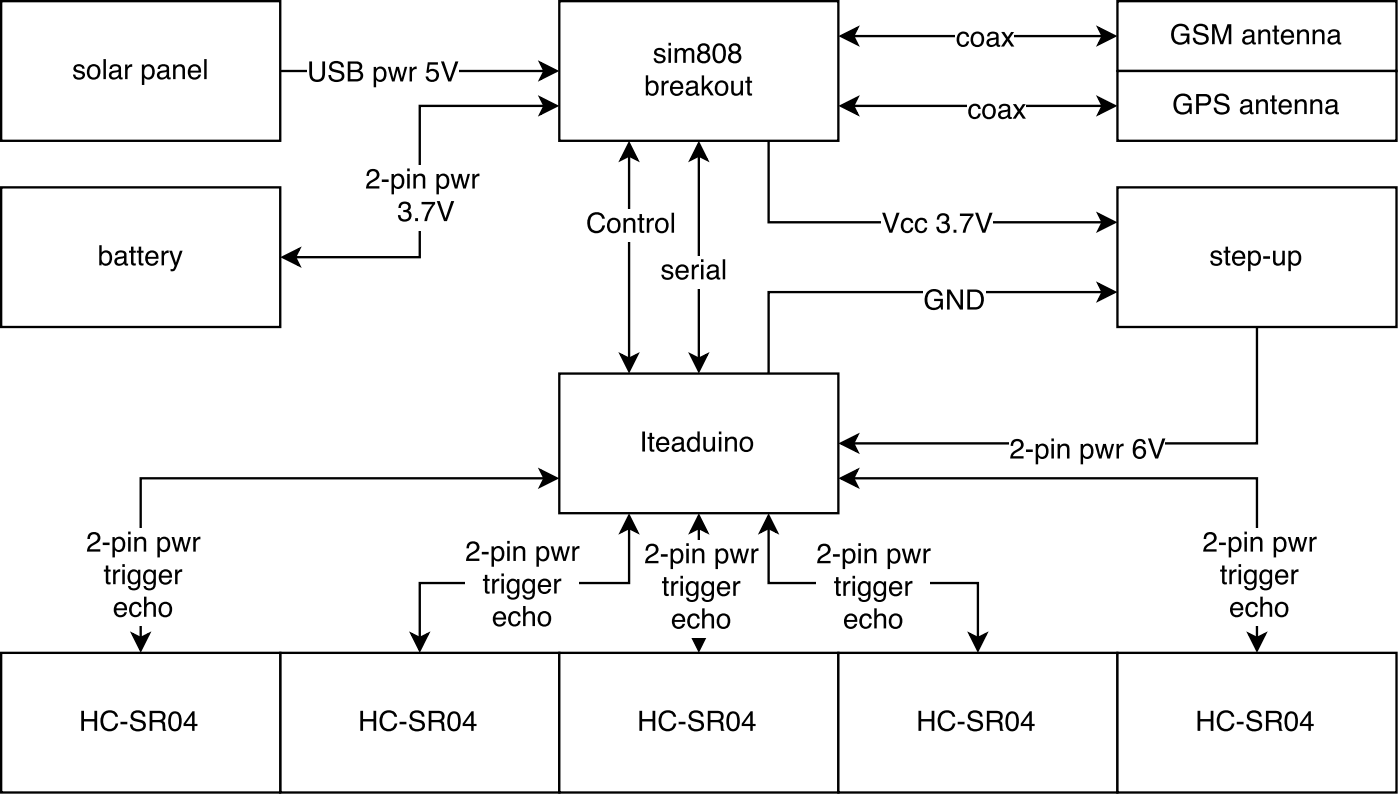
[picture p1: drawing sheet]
<svg xmlns="http://www.w3.org/2000/svg" width="212mm" height="121mm" viewBox="0 0 212 121" stroke-linecap="round" stroke-linejoin="round" font-family="sans-serif">
<path d="M42.5 10.8h40.1M82 9.5l2.4 1.3-2.4 1.2 .6-1.2z" fill="none" stroke="#000" stroke-width=".35"/>
<path d="M82 9.5l2.4 1.3-2.4 1.2 .6-1.2z" fill="#000"/>
<path d="M46.6 8.8h22.9v5h-22.9z" fill="#fff"/>
<path d="M46.9 9.3h.4v1.9a.78 .78 0 0 0 .8 .9 .78 .78 0 0 0 .8-.9v-1.9h.4v1.7a1.21 1.21 0 0 1-1.2 1.4 1.21 1.21 0 0 1-1.2-1.4zM50.2 9.5a1.27 1.27 0 0 1 1.9 .4l.1 .3h-.4a.75 .75 0 0 0-.7-.6 .75 .75 0 0 0-.8 .5 .64 .64 0 0 0 .8 .5l.4 .1a.87 .87 0 0 1 .8 .9 .87 .87 0 0 1-1 .8 1.15 1.15 0 0 1-1.5-1h.4a.85 .85 0 0 0 .8 .7 .85 .85 0 0 0 .8-.5 .58 .58 0 0 0-.6-.6l-.4-.1a.81 .81 0 0 1-.8-.5 .81 .81 0 0 1 .2-.9zM53.2 9.7v.9a1.5 1.5 0 0 0 1.2-.2l.1-.1a.49 .49 0 0 0-.1-.5 .49 .49 0 0 0-.5-.1zM53.2 10.9v1.1h.8a.55 .55 0 0 0 .7-.6 .55 .55 0 0 0-.7-.5zM52.8 9.3h1.3a.75 .75 0 0 1 .8 .5 .75 .75 0 0 1-.4 .9 .86 .86 0 0 1 .5 1.1 .86 .86 0 0 1-1 .5h-1.2zM57.2 10.6a1.12 1.12 0 0 0 .2 1.5 .82 .82 0 0 0 .8-.4 .82 .82 0 0 0 0-.9 .56 .56 0 0 0-1-.2zM56.7 10.1h.3v.3a.9 .9 0 0 1 1.1-.2 .9 .9 0 0 1 .5 1 .93 .93 0 0 1-.4 1.1 .93 .93 0 0 1-1.1-.2v1.1h-.4zM58.8 10.1h.4l.5 1.8 .4-1.8h.4l.4 1.8 .5-1.8h.4l-.7 2.2h-.4l-.4-1.7-.4 1.7h-.4zM62.1 10.1h.4v.4a.64 .64 0 0 1 .7-.4v.4a.57 .57 0 0 0-.7 .6v1.2h-.4zM64.9 9.4h1.5v.4h-1.2l-.2 .8a1.02 1.02 0 0 1 1.6 .9 1.02 1.02 0 0 1-1.5 .8 .8 .8 0 0 1-.5-.7h.3a.65 .65 0 0 0 1 .4 .65 .65 0 0 0 .2-1 .65 .65 0 0 0-1-.1l-.1 .1h-.3zM66.9 9.3h.4l.9 2.6 .9-2.6h.4l-1.1 3h-.4z" fill="#000"/>
<path d="M.2 .2h42.3v21.1h-42.3z" fill="#fff"/>
<path d="M.2 .2h42.3v21.1h-42.3zM82 14.8l2.4 1.3-2.4 1.2 .6-1.2zM82.6 16.1h-18.9v22.9h-18.9M42.9 39l2.5-1.3-.6 1.3 .6 1.2z" fill="none" stroke="#000" stroke-width=".35"/>
<g fill="#000">
<path d="M82 14.8l2.4 1.3-2.4 1.2 .6-1.2zM42.9 39l2.5-1.3-.6 1.3 .6 1.2z"/>
<path d="M11.4 9.9a.89 .89 0 0 1 1.4 .5h-.3a.51 .51 0 0 0-.5-.4 .51 .51 0 0 0-.5 .3 1.72 1.72 0 0 0 1.2 .6 .7 .7 0 0 1 .1 .9 .7 .7 0 0 1-.8 .3 .78 .78 0 0 1-.9-.8h.3a.57 .57 0 0 0 .5 .5 .57 .57 0 0 0 .6-.4l-.1-.2a1.84 1.84 0 0 1-1.2-.6v-.4zM13.8 10.2a1.05 1.05 0 0 0 .2 1.5 .77 .77 0 0 0 .8-1v-.2a.62 .62 0 0 0-1-.3zM13.5 10a1.06 1.06 0 0 1 1.3-.1 1.06 1.06 0 0 1 .4 1.3 1.05 1.05 0 0 1-1.3 .8 1.05 1.05 0 0 1-.7-1.4zM15.7 9h.4v3h-.4zM16.9 11.2a.48 .48 0 0 0 .4 .6 .48 .48 0 0 0 .6-.3l.1-.6-.8 .1zM16.7 10a1.07 1.07 0 0 1 1.6 .1l.1 1.6h.2v.3a.42 .42 0 0 1-.6-.3 .77 .77 0 0 1-1 .3 .77 .77 0 0 1-.4-.9l.4-.3 1-.3a.5 .5 0 0 0-.5-.5 .5 .5 0 0 0-.5 .5h-.4zM19 9.8h.3v.4a.64 .64 0 0 1 .8-.5l-.1 .4a.57 .57 0 0 0-.6 .6v1.3h-.4zM22.1 10.2a1.12 1.12 0 0 0 .2 1.5 .82 .82 0 0 0 .7-.4 .82 .82 0 0 0 0-.9 .56 .56 0 0 0-.9-.2zM21.5 9.8h.4v.3a.9 .9 0 0 1 1.1-.3 .9 .9 0 0 1 .5 1 .93 .93 0 0 1-.4 1.1 .93 .93 0 0 1-1.2-.2v1.2h-.4zM24.2 11.2a.48 .48 0 0 0 .3 .6 .48 .48 0 0 0 .6-.3l.2-.6-.8 .1zM24 10a1.07 1.07 0 0 1 1.6 .1l.1 1.6h.2v.3a.42 .42 0 0 1-.6-.3 .77 .77 0 0 1-1 .3 .77 .77 0 0 1-.4-.9l.4-.3 1-.3a.5 .5 0 0 0-.5-.5 .5 .5 0 0 0-.5 .5h-.4zM26.3 9.8h.3v.3a.78 .78 0 0 1 .9-.4 .78 .78 0 0 1 .6 .9v1.4h-.4v-1.4a.55 .55 0 0 0-.7-.5 .55 .55 0 0 0-.4 .7v1.2h-.3zM28.8 10.1a1.01 1.01 0 0 1 1.2-.2 1.01 1.01 0 0 1 .5 1.1h-1.6a.63 .63 0 0 0 .5 .7 .63 .63 0 0 0 .7-.4h.4a1.04 1.04 0 0 1-1.4 .7 1.04 1.04 0 0 1-.6-1.4zM29.1 10.2l-.2 .5h1.2a.61 .61 0 0 0-.3-.6 .61 .61 0 0 0-.7 .1zM31 9h.3v3h-.3z"/>
</g>
<path d="M55.4 25h17.3v9.9h-17.3z" fill="#fff"/>
<g fill="#000">
<path d="M166.6 32.5l2.5 1.2-2.5 1.2 .7-1.2z"/>
<path d="M55.9 25.8a.97 .97 0 0 1 1.5 .2 .97 .97 0 0 1-.6 1.5l-.6 .3-.3 .4h1.7v.4h-2.1a1.6 1.6 0 0 1 1.3-1.5 .6 .6 0 0 0 .3-.8 .6 .6 0 0 0-.7-.4 .6 .6 0 0 0-.4 .8h-.4l.1-.5zM57.9 27.2h1.1v.4h-1.1zM59.9 26.8a1.12 1.12 0 0 0 .2 1.5 .82 .82 0 0 0 .8-.4 .82 .82 0 0 0 0-.9 .56 .56 0 0 0-1-.2zM59.4 26.4h.4v.3a.9 .9 0 0 1 1.1-.3 .9 .9 0 0 1 .4 1 .93 .93 0 0 1-.4 1.1 .93 .93 0 0 1-1.1-.2v1.2h-.4zM61.8 26.4h.4v2.2h-.4zM61.8 25.5h.4v.5h-.4zM62.7 26.4h.4v.3a.78 .78 0 0 1 .9-.4 .78 .78 0 0 1 .5 .9v1.4h-.4v-1.4a.55 .55 0 0 0-.6-.5 .55 .55 0 0 0-.4 .7v1.2h-.4zM66.8 26.8a1.12 1.12 0 0 0 .1 1.5 .82 .82 0 0 0 .8-.4 .82 .82 0 0 0 0-.9 .56 .56 0 0 0-.9-.2zM66.2 26.4h.4v.3a.9 .9 0 0 1 1.1-.3 .9 .9 0 0 1 .5 1 .93 .93 0 0 1-.5 1.1 .93 .93 0 0 1-1.1-.2v1.2h-.4zM68.4 26.4h.4l.4 1.7 .4-1.7h.4l.5 1.7 .4-1.7h.4l-.6 2.2h-.4l-.5-1.7-.4 1.7h-.4zM71.7 26.4h.3v.3a.64 .64 0 0 1 .7-.4v.4a.57 .57 0 0 0-.7 .6v1.3h-.3z"/>
<path d="M60.8 30.7a.92 .92 0 0 1 1-.1 .92 .92 0 0 1 .5 .9l-.4 .4a.88 .88 0 0 1 .5 1.1 .88 .88 0 0 1-1 .6 .91 .91 0 0 1-1-1h.4a.61 .61 0 0 0 .8 .7 .61 .61 0 0 0 .1-1.1l-.5-.1v-.3a.5 .5 0 0 0 .7-.5 .5 .5 0 0 0-.7-.4 .56 .56 0 0 0-.4 .6h-.4l.1-.4zM63 33.1h.4v.4h-.4zM63.9 30.6h2.1v.3l-.9 1.5-.3 1.1h-.4a5.4 5.4 0 0 1 1.2-2.5h-1.7zM66.3 30.5h.4l.9 2.6 .8-2.6h.5l-1.1 3h-.4z"/>
</g>
<path d="M116.6 21.3v12.4h50.7M166.6 32.5l2.5 1.2-2.5 1.2 .7-1.2z" fill="none" stroke="#000" stroke-width=".35"/>
<path d="M133.7 31.8h16.9v4.9h-16.9z" fill="#fff"/>
<g fill="#000">
<path d="M106 21.7l1.2 2.5-1.2-.6-1.2 .6zM104.8 53.8l1.2 .6 1.2-.6-1.2 2.4z"/>
<path d="M133.8 32.2h.5l.8 2.6 .9-2.6h.5l-1.1 3.1h-.5zM136.9 33.3a.91 .91 0 0 1 1-.3 .91 .91 0 0 1 .6 .8h-.3a.57 .57 0 0 0-.7-.5 .57 .57 0 0 0-.4 .7 .66 .66 0 0 0 .1 .8 .66 .66 0 0 0 .8 .1l.2-.4h.3a.96 .96 0 0 1-1 .8 .96 .96 0 0 1-.9-1.1l.2-.6zM139 33.3a.91 .91 0 0 1 1-.3 .91 .91 0 0 1 .7 .8h-.4a.57 .57 0 0 0-.7-.5 .57 .57 0 0 0-.4 .7 .66 .66 0 0 0 .1 .8 .66 .66 0 0 0 .8 .1l.2-.4h.4a.96 .96 0 0 1-1.1 .8 .96 .96 0 0 1-.8-1.1l.1-.6zM142.4 32.5a.92 .92 0 0 1 1.1-.1 .92 .92 0 0 1 .5 .9l-.4 .4a.88 .88 0 0 1 .5 1.1 .88 .88 0 0 1-1.1 .6 .91 .91 0 0 1-1-1h.4a.61 .61 0 0 0 .9 .6 .61 .61 0 0 0 .1-1l-.6-.1 .1-.3a.5 .5 0 0 0 .7-.5 .5 .5 0 0 0-.7-.4 .56 .56 0 0 0-.4 .6h-.4l.1-.4zM144.6 34.8h.5v.5h-.5zM145.6 32.4h2.1v.3l-.9 1.5-.4 1.1h-.4a5.4 5.4 0 0 1 1.3-2.6h-1.7zM147.9 32.2h.5l.8 2.6 .9-2.6h.5l-1.1 3.1h-.5z"/>
</g>
<path d="M106 21.7l1.2 2.5-1.2-.6-1.2 .6zM106 23.6v30.8M104.8 53.8l1.2 .6 1.2-.6-1.2 2.4z" fill="none" stroke="#000" stroke-width=".35"/>
<path d="M100.2 38.8h10.2v4.9h-10.2z" fill="#fff"/>
<g fill="#000">
<path d="M95.4 21.7l1.3 2.5-1.3-.6-1.2 .6zM94.2 53.8l1.2 .6 1.3-.6-1.3 2.4z"/>
<path d="M100.6 40.3a.89 .89 0 0 1 1.5 .5h-.4a.51 .51 0 0 0-.4-.4 .51 .51 0 0 0-.5 .3 1.72 1.72 0 0 0 1.1 .5 .7 .7 0 0 1 .1 .9 .7 .7 0 0 1-.8 .3 .78 .78 0 0 1-.9-.8h.4a.57 .57 0 0 0 .5 .5 .57 .57 0 0 0 .6-.4l-.1-.2a1.84 1.84 0 0 1-1.3-.6v-.3zM102.7 40.4a1.01 1.01 0 0 1 1.3-.2 1.01 1.01 0 0 1 .5 1.1h-1.6a.63 .63 0 0 0 .4 .8 .63 .63 0 0 0 .8-.5h.3a1.04 1.04 0 0 1-1.3 .8 1.04 1.04 0 0 1-.6-1.5zM103 40.6l-.1 .4h1.2a.61 .61 0 0 0-.4-.6 .61 .61 0 0 0-.7 .2zM104.9 40.1h.4v.4a.64 .64 0 0 1 .7-.4v.4a.57 .57 0 0 0-.7 .6v1.2h-.4zM106.3 40.1h.4v2.2h-.4zM106.3 39.3h.4v.4h-.4zM107.6 41.6a.48 .48 0 0 0 .3 .5 .48 .48 0 0 0 .6-.2l.1-.7-.7 .2zM107.4 40.4a1.07 1.07 0 0 1 1.6 .1v1.5l.3 .1v.2a.42 .42 0 0 1-.6-.3 .77 .77 0 0 1-1 .4 .77 .77 0 0 1-.4-1l.4-.3 .9-.2a.5 .5 0 0 0-.4-.6 .5 .5 0 0 0-.6 .5h-.3zM109.6 39.3h.4v3h-.4z"/>
</g>
<path d="M95.4 21.7l1.3 2.5-1.3-.6-1.2 .6zM95.4 23.6v30.8M94.2 53.8l1.2 .6 1.3-.6-1.3 2.4z" fill="none" stroke="#000" stroke-width=".35"/>
<path d="M88.9 31.8h13.8v4.9h-13.8z" fill="#fff"/>
<path d="M89.4 32.6a1.32 1.32 0 0 1 1.4-.4 1.32 1.32 0 0 1 1 1h-.5a.94 .94 0 0 0-1-.7 .94 .94 0 0 0-.8 1 1.06 1.06 0 0 0 .3 1.2 1.06 1.06 0 0 0 1.2 .1l.4-.6h.4a1.36 1.36 0 0 1-1.6 1.1 1.36 1.36 0 0 1-1.1-1.6l.1-.6zM92.7 33.4a1.05 1.05 0 0 0 .2 1.6 .77 .77 0 0 0 .8-1.1v-.1a.62 .62 0 0 0-1-.4zM92.4 33.3a1.06 1.06 0 0 1 1.3-.1 1.06 1.06 0 0 1 .4 1.3 1.05 1.05 0 0 1-1.3 .8 1.05 1.05 0 0 1-.7-1.4zM94.6 33.1h.3v.3a.78 .78 0 0 1 1-.4 .78 .78 0 0 1 .5 .9v1.4h-.4v-1.4a.55 .55 0 0 0-.7-.5 .55 .55 0 0 0-.3 .7v1.2h-.4zM97 32.4h.4v.7h.3v.3h-.3v1.4l.1 .2h.2v.3a.53 .53 0 0 1-.7-.5v-1.4h-.3v-.3h.3zM98.1 33.1h.4v.3a.64 .64 0 0 1 .7-.4v.4a.57 .57 0 0 0-.7 .6v1.3h-.4zM100 33.4a1.05 1.05 0 0 0 .2 1.6 .77 .77 0 0 0 .8-1.1v-.1a.62 .62 0 0 0-1-.4zM99.6 33.3a1.06 1.06 0 0 1 1.4-.1 1.06 1.06 0 0 1 .4 1.3 1.05 1.05 0 0 1-1.3 .8 1.05 1.05 0 0 1-.7-1.4zM101.9 32.2h.3v3.1h-.3z" fill="#000"/>
<path d="M84.8 .2h42.4v21.1h-42.4z" fill="#fff"/>
<path d="M84.8 .2h42.4v21.1h-42.4zM127.6 5.5l2.4-1.3-.6 1.3 .6 1.2zM129.4 5.5h37.9M166.6 4.2l2.5 1.3-2.5 1.2 .7-1.2z" fill="none" stroke="#000" stroke-width=".35"/>
<g fill="#000">
<path d="M127.6 5.5l2.4-1.3-.6 1.3 .6 1.2zM166.6 4.2l2.5 1.3-2.5 1.2 .7-1.2z"/>
<path d="M98 11.4h.3v1.1a.91 .91 0 0 1 1.1-.2 .91 .91 0 0 1 .5 1 .94 .94 0 0 1-.4 1.1 .94 .94 0 0 1-1.1-.1l-.1-.1v.3h-.3zM98.5 12.7a1.07 1.07 0 0 0 .2 1.5 .74 .74 0 0 0 .7-.3 .74 .74 0 0 0 .1-.8 .58 .58 0 0 0-.4-.5 .58 .58 0 0 0-.6 .1zM100.4 12.3h.3v.3a.64 .64 0 0 1 .7-.4v.4a.57 .57 0 0 0-.7 .6v1.3h-.3zM101.9 12.5a1.01 1.01 0 0 1 1.3-.2 1.01 1.01 0 0 1 .4 1.2h-1.6a.63 .63 0 0 0 .5 .7 .63 .63 0 0 0 .8-.4h.3a1.04 1.04 0 0 1-1.3 .7 1.04 1.04 0 0 1-.6-1.4zM102.2 12.7l-.2 .5h1.3a.61 .61 0 0 0-.4-.6 .61 .61 0 0 0-.7 .1zM104.4 13.7a.48 .48 0 0 0 .3 .6 .48 .48 0 0 0 .6-.3l.2-.7-.8 .2zM104.2 12.5a1.07 1.07 0 0 1 1.6 .1l.1 1.5 .2 .1v.3a.42 .42 0 0 1-.6-.3 .77 .77 0 0 1-1 .3 .77 .77 0 0 1-.4-1l.4-.3 1-.2a.5 .5 0 0 0-.5-.5 .5 .5 0 0 0-.5 .4h-.4zM106.5 11.4h.3v1.8l1-.9h.4l-.8 .8 .9 1.4h-.5l-.7-1.2-.3 .3v.9h-.3zM109.1 12.6a1.05 1.05 0 0 0 .1 1.6 .77 .77 0 0 0 .9-1.1v-.1a.62 .62 0 0 0-1-.4zM108.7 12.5a1.06 1.06 0 0 1 1.4-.1 1.06 1.06 0 0 1 .4 1.2 1.05 1.05 0 0 1-1.4 .9 1.05 1.05 0 0 1-.6-1.4zM110.9 12.3h.4v1.4a.52 .52 0 0 0 .6 .5 .52 .52 0 0 0 .4-.7v-1.2h.4v2.2h-.3v-.4a.77 .77 0 0 1-.9 .4 .77 .77 0 0 1-.6-.7zM113.4 11.6h.3v.7h.4v.3h-.4v1.4l.1 .2h.3v.3a.53 .53 0 0 1-.7-.5v-1.4h-.3v-.3h.3z"/>
<path d="M99.4 7.4a.89 .89 0 0 1 1.5 .5h-.3a.51 .51 0 0 0-.5-.3 .51 .51 0 0 0-.5 .3 1.72 1.72 0 0 0 1.2 .5 .7 .7 0 0 1 .1 .9 .7 .7 0 0 1-.8 .3 .78 .78 0 0 1-.9-.8h.3a.57 .57 0 0 0 .5 .5 .57 .57 0 0 0 .6-.4l-.1-.2a1.84 1.84 0 0 1-1.3-.6v-.3zM101.4 7.3h.4v2.2h-.4zM101.4 6.5h.4v.4h-.4zM102.3 7.3h.4v.3a.72 .72 0 0 1 1.3 0 .73 .73 0 0 1 .8-.3 .73 .73 0 0 1 .5 .8v1.4h-.4v-1.5a.48 .48 0 0 0-.6-.4 .48 .48 0 0 0-.3 .6v1.3h-.4v-1.4a.46 .46 0 0 0-.4-.5 .46 .46 0 0 0-.5 .5v1.4h-.4zM106.2 7.4a.5 .5 0 0 0 1 0 .5 .5 0 0 0-1 0zM106.1 8.7a.6 .6 0 0 0 1.2 0 .6 .6 0 0 0-1.2 0zM106.1 6.8a.9 .9 0 0 1 1.1-.2 .9 .9 0 0 1 .4 1l-.3 .3a.91 .91 0 0 1 .4 1.2 .91 .91 0 0 1-1.2 .5 .86 .86 0 0 1-.8-.7 .86 .86 0 0 1 .5-1 .68 .68 0 0 1-.1-1.1zM108.5 6.7a1.01 1.01 0 0 1 1.2 0 1.01 1.01 0 0 1 .4 1 1.65 1.65 0 0 1-.7 1.9 1.04 1.04 0 0 1-1.3-1.2v-.9zM108.8 7a1.97 1.97 0 0 0 .1 2.2 .64 .64 0 0 0 .8-.7v-.8a.62 .62 0 0 0-.2-.7 .62 .62 0 0 0-.7 0zM110.9 7.4a.5 .5 0 0 0 1 0 .5 .5 0 0 0-1 0zM110.8 8.7a.65 .65 0 0 0 1.3 0 .65 .65 0 0 0-1.3 0zM110.8 6.8a.9 .9 0 0 1 1.1-.2 .9 .9 0 0 1 .4 1l-.3 .3a.91 .91 0 0 1 .4 1.2 .91 .91 0 0 1-1.2 .5 .86 .86 0 0 1-.8-.7 .86 .86 0 0 1 .5-1 .68 .68 0 0 1-.1-1.1z"/>
</g>
<path d="M145 3.5h8.8v5h-8.8z" fill="#fff"/>
<path d="M145.4 5.1a.91 .91 0 0 1 1-.3 .91 .91 0 0 1 .6 .8h-.4a.57 .57 0 0 0-.6-.5 .57 .57 0 0 0-.5 .7 .66 .66 0 0 0 .2 .8 .66 .66 0 0 0 .8 .1l.1-.4h.4a.96 .96 0 0 1-1.1 .8 .96 .96 0 0 1-.8-1.1l.1-.7zM147.9 5.2a1.05 1.05 0 0 0 .2 1.6 .77 .77 0 0 0 .8-1.1v-.1a.62 .62 0 0 0-1-.4zM147.5 5.1a1.06 1.06 0 0 1 1.4-.2 1.06 1.06 0 0 1 .4 1.3 1.05 1.05 0 0 1-1.4 .9 1.05 1.05 0 0 1-.6-1.4zM150.1 6.3a.48 .48 0 0 0 .3 .5 .48 .48 0 0 0 .6-.2l.1-.7-.8 .2zM149.9 5.1a1.07 1.07 0 0 1 1.6 .1v1.5l.2 .1v.3a.42 .42 0 0 1-.6-.3 .77 .77 0 0 1-1 .3 .77 .77 0 0 1-.4-1l.4-.3 1-.2a.5 .5 0 0 0-.5-.5 .5 .5 0 0 0-.5 .4h-.4zM151.9 4.8h.5l.5 .8 .5-.8 .4 .1-.7 1 .8 1.2h-.5l-.6-.9-.5 .9h-.5l.8-1.2z" fill="#000"/>
<path d="M169.5 .2h42.3v10.6h-42.3z" fill="#fff"/>
<path d="M127.6 16.1l2.4-1.3-.6 1.3 .6 1.2zM129.4 16.1h37.9M166.6 14.8l2.5 1.3-2.5 1.2 .7-1.2zM169.5 .2h42.3v10.6h-42.3z" fill="none" stroke="#000" stroke-width=".35"/>
<g fill="#000">
<path d="M127.6 16.1l2.4-1.3-.6 1.3 .6 1.2zM166.6 14.8l2.5 1.3-2.5 1.2 .7-1.2z"/>
<path d="M178.1 4a1.35 1.35 0 0 1 2.3 .6h-.4a1 1 0 0 0-1.3-.6 1 1 0 0 0-.6 1.2 1 1 0 0 0 .8 1.2 1 1 0 0 0 1.1-1h-.9v-.3h1.3v1.6h-.2l-.1-.4a1.42 1.42 0 0 1-1.8 .3 1.42 1.42 0 0 1-.6-1.7zM181.3 3.9a1.27 1.27 0 0 1 1.9 .4l.1 .3h-.4a.75 .75 0 0 0-.7-.7 .75 .75 0 0 0-.8 .6 .64 .64 0 0 0 .8 .4l.4 .1a.87 .87 0 0 1 .8 1 .87 .87 0 0 1-.9 .8 1.15 1.15 0 0 1-1.6-1.1h.4a.85 .85 0 0 0 .8 .8 .85 .85 0 0 0 .9-.6 .58 .58 0 0 0-.7-.5l-.4-.1a.81 .81 0 0 1-.8-.5 .81 .81 0 0 1 .2-.9zM183.9 3.7h.6l.8 2.5 .9-2.5h.6v3h-.4v-2.6l-.9 2.6h-.4l-.8-2.6v2.6h-.4zM188.9 5.9a.48 .48 0 0 0 .3 .6 .48 .48 0 0 0 .6-.3l.1-.6-.8 .2zM188.7 4.7a1.07 1.07 0 0 1 1.5 .2l.1 1.5h.2v.3a.42 .42 0 0 1-.6-.3 .77 .77 0 0 1-1 .4 .77 .77 0 0 1-.4-1l.4-.3 1-.2a.5 .5 0 0 0-.5-.6 .5 .5 0 0 0-.5 .5h-.4zM190.9 4.5h.3v.3a.78 .78 0 0 1 1-.4 .78 .78 0 0 1 .5 .9v1.4h-.4v-1.4a.55 .55 0 0 0-.7-.5 .55 .55 0 0 0-.3 .7v1.2h-.4zM193.3 3.9h.4v.6h.3v.3h-.3v1.4l.1 .2h.2v.3a.53 .53 0 0 1-.7-.4v-1.5h-.3v-.3h.3zM194.6 4.8a1.01 1.01 0 0 1 1.2-.2 1.01 1.01 0 0 1 .5 1.1h-1.6a.63 .63 0 0 0 .5 .7 .63 .63 0 0 0 .7-.4h.4a1.04 1.04 0 0 1-1.4 .7 1.04 1.04 0 0 1-.6-1.4zM194.9 4.9l-.2 .5h1.2a.61 .61 0 0 0-.3-.6 .61 .61 0 0 0-.7 .1zM196.8 4.5h.3v.3a.78 .78 0 0 1 .9-.4 .78 .78 0 0 1 .6 .9v1.4h-.4v-1.4a.55 .55 0 0 0-.7-.5 .55 .55 0 0 0-.4 .7v1.2h-.3zM199.1 4.5h.4v.3a.78 .78 0 0 1 .9-.4 .78 .78 0 0 1 .5 .9v1.4h-.4v-1.4a.55 .55 0 0 0-.6-.5 .55 .55 0 0 0-.4 .7v1.2h-.4zM201.8 5.9a.48 .48 0 0 0 .3 .6 .48 .48 0 0 0 .6-.3l.1-.6-.7 .2zM201.6 4.7a1.07 1.07 0 0 1 1.6 .2v1.5h.3v.3a.42 .42 0 0 1-.6-.3 .77 .77 0 0 1-1 .4 .77 .77 0 0 1-.4-1l.4-.3 .9-.2a.5 .5 0 0 0-.4-.6 .5 .5 0 0 0-.6 .5h-.3z"/>
</g>
<path d="M146.8 14.5h8.8v4.9h-8.8z" fill="#fff"/>
<path d="M147.2 16a.91 .91 0 0 1 .9-.3 .91 .91 0 0 1 .7 .8h-.4a.57 .57 0 0 0-.7-.4 .57 .57 0 0 0-.4 .6 .66 .66 0 0 0 .1 .8 .66 .66 0 0 0 .8 .1l.2-.4h.4a.96 .96 0 0 1-1.1 .8 .96 .96 0 0 1-.8-1.1l.1-.6zM149.7 16.2a1.05 1.05 0 0 0 .1 1.5 .77 .77 0 0 0 .9-1l-.1-.2a.62 .62 0 0 0-.9-.3zM149.3 16a1.06 1.06 0 0 1 1.3-.1 1.06 1.06 0 0 1 .4 1.3 1.05 1.05 0 0 1-1.3 .8 1.05 1.05 0 0 1-.7-1.4zM151.8 17.2a.48 .48 0 0 0 .3 .6 .48 .48 0 0 0 .6-.3l.2-.6-.8 .1zM151.6 16a1.07 1.07 0 0 1 1.6 .1v1.6h.3v.3a.42 .42 0 0 1-.6-.3 .77 .77 0 0 1-1 .3 .77 .77 0 0 1-.4-.9l.4-.3 1-.3a.5 .5 0 0 0-.5-.5 .5 .5 0 0 0-.5 .5h-.4zM153.6 15.8h.5l.5 .8 .5-.8h.5l-.7 1.1 .7 1.1h-.4l-.6-.8-.5 .8h-.5l.8-1.1z" fill="#000"/>
<path d="M169.5 10.8h42.3v10.5h-42.3z" fill="#fff"/>
<path d="M169.5 10.8h42.3v10.5h-42.3z" fill="none" stroke="#000" stroke-width=".35"/>
<path d="M178.4 14.6a1.35 1.35 0 0 1 2.3 .6h-.4a1 1 0 0 0-1.2-.6 1 1 0 0 0-.7 1.2 1 1 0 0 0 .9 1.2 1 1 0 0 0 1.1-1h-1v-.3h1.4v1.6h-.3l-.1-.4a1.42 1.42 0 0 1-1.8 .3 1.42 1.42 0 0 1-.6-1.7zM181.5 14.2h1.3a.88 .88 0 0 1 .9 .9 .88 .88 0 0 1-.9 .9h-.9v1.3h-.4zM181.9 14.6v1.1h.8a.53 .53 0 0 0 .6-.6 .53 .53 0 0 0-.6-.5zM184.5 14.4a1.27 1.27 0 0 1 1.9 .4v.3h-.3a.75 .75 0 0 0-.7-.6 .75 .75 0 0 0-.8 .5 .64 .64 0 0 0 .7 .5l.5 .1a.87 .87 0 0 1 .8 1 .87 .87 0 0 1-1 .8 1.15 1.15 0 0 1-1.5-1.1h.4a.85 .85 0 0 0 .7 .7 .85 .85 0 0 0 .9-.5 .58 .58 0 0 0-.6-.5l-.4-.1a.81 .81 0 0 1-.8-.5 .81 .81 0 0 1 .2-1zM188.5 16.5a.48 .48 0 0 0 .3 .6 .48 .48 0 0 0 .6-.3l.2-.6-.8 .1zM188.3 15.3a1.07 1.07 0 0 1 1.6 .1v1.6h.3v.3a.42 .42 0 0 1-.6-.3 .77 .77 0 0 1-1 .3 .77 .77 0 0 1-.4-.9l.4-.3 .9-.3a.5 .5 0 0 0-.4-.5 .5 .5 0 0 0-.6 .4h-.3zM190.5 15.1h.4v.3a.78 .78 0 0 1 .9-.4 .78 .78 0 0 1 .5 .9v1.4h-.3v-1.4a.55 .55 0 0 0-.7-.5 .55 .55 0 0 0-.4 .7v1.2h-.4zM193 14.5h.3v.6h.4v.3h-.4v1.4l.1 .2h.3v.3a.53 .53 0 0 1-.7-.5v-1.4h-.3v-.3h.3zM194.2 15.4a1.01 1.01 0 0 1 1.3-.3 1.01 1.01 0 0 1 .5 1.2h-1.7a.63 .63 0 0 0 .5 .7 .63 .63 0 0 0 .8-.4h.3a1.04 1.04 0 0 1-1.3 .7 1.04 1.04 0 0 1-.6-1.4zM194.5 15.5l-.2 .5h1.3a.61 .61 0 0 0-.4-.6 .61 .61 0 0 0-.7 .1zM196.4 15.1h.4v.3a.78 .78 0 0 1 .9-.4 .78 .78 0 0 1 .5 .9v1.4h-.4v-1.4a.55 .55 0 0 0-.6-.5 .55 .55 0 0 0-.4 .7v1.2h-.4zM198.8 15.1h.3v.3a.78 .78 0 0 1 .9-.4 .78 .78 0 0 1 .6 .9v1.4h-.4v-1.4a.55 .55 0 0 0-.7-.5 .55 .55 0 0 0-.4 .7v1.2h-.3zM201.5 16.5a.48 .48 0 0 0 .3 .6 .48 .48 0 0 0 .6-.3l.1-.6-.8 .1zM201.3 15.3a1.07 1.07 0 0 1 1.5 .1l.1 1.6h.2v.3a.42 .42 0 0 1-.6-.3 .77 .77 0 0 1-1 .3 .77 .77 0 0 1-.4-.9l.4-.3 1-.3a.5 .5 0 0 0-.5-.5 .5 .5 0 0 0-.5 .4h-.4z" fill="#000"/>
<path d="M.2 28.4h42.3v21.2h-42.3z" fill="#fff"/>
<path d="M.2 28.4h42.3v21.2h-42.3zM190.7 49.6v17.6h-61.3M127.6 67.2l2.4-1.2-.6 1.2 .6 1.2z" fill="none" stroke="#000" stroke-width=".35"/>
<g fill="#000">
<path d="M127.6 67.2l2.4-1.2-.6 1.2 .6 1.2z"/>
<path d="M15.1 37.2h.3v1.1a.91 .91 0 0 1 1.1-.3 .91 .91 0 0 1 .5 1.1 .94 .94 0 0 1-.4 1 .94 .94 0 0 1-1.1 0l-.1-.2v.3h-.3zM15.6 38.5a1.07 1.07 0 0 0 .2 1.4 .74 .74 0 0 0 .7-.2 .74 .74 0 0 0 .1-.8 .58 .58 0 0 0-.4-.6 .58 .58 0 0 0-.6 .2zM17.8 39.4a.48 .48 0 0 0 .3 .6 .48 .48 0 0 0 .6-.2l.1-.7-.8 .2zM17.6 38.2a1.07 1.07 0 0 1 1.6 .2v1.5l.2 .1v.2a.42 .42 0 0 1-.6-.3 .77 .77 0 0 1-1 .4 .77 .77 0 0 1-.4-1l.4-.3 1-.2a.5 .5 0 0 0-.5-.6 .5 .5 0 0 0-.5 .5h-.3zM19.9 37.4h.3v.6h.4v.3h-.4v1.5l.1 .1h.3v.3a.53 .53 0 0 1-.7-.4v-1.5h-.3v-.3h.3zM21 37.4h.4v.6h.4v.3h-.4v1.5l.1 .1h.3v.3a.53 .53 0 0 1-.8-.4v-1.5h-.3v-.3h.3zM22.3 38.3a1.01 1.01 0 0 1 1.2-.2 1.01 1.01 0 0 1 .5 1.1h-1.6a.63 .63 0 0 0 .5 .8 .63 .63 0 0 0 .7-.5h.4a1.04 1.04 0 0 1-1.4 .7 1.04 1.04 0 0 1-.5-1.4zM22.6 38.5l-.2 .4h1.3a.61 .61 0 0 0-.4-.6 .61 .61 0 0 0-.7 .2zM24.5 38h.4v.4a.64 .64 0 0 1 .7-.4v.4a.57 .57 0 0 0-.7 .5v1.3h-.4zM25.7 38h.4l.6 1.8 .6-1.8h.4l-.5 1.3a3 3 0 0 1-.9 1.8h-.4v-.3h.1a.44 .44 0 0 0 .5-.5z"/>
</g>
<path d="M153.1 66h23.6v4.9h-23.6z" fill="#fff"/>
<path d="M153.6 66.8a.97 .97 0 0 1 1.6 .1 .97 .97 0 0 1-.7 1.5l-.6 .3-.2 .4h1.6v.4h-2.1a1.6 1.6 0 0 1 1.3-1.5 .6 .6 0 0 0 .3-.8 .6 .6 0 0 0-.7-.4 .6 .6 0 0 0-.4 .8h-.4l.1-.5zM155.6 68.1h1.1v.4h-1.1zM157.7 67.7a1.12 1.12 0 0 0 .1 1.5 .82 .82 0 0 0 .8-.4 .82 .82 0 0 0 0-.9 .56 .56 0 0 0-.9-.2zM157.1 67.3h.4v.3a.9 .9 0 0 1 1.1-.3 .9 .9 0 0 1 .5 1 .93 .93 0 0 1-.5 1.1 .93 .93 0 0 1-1.1-.2v1.2h-.4zM159.5 67.3h.4v2.2h-.4zM159.5 66.5h.4v.4h-.4zM160.4 67.3h.4v.3a.78 .78 0 0 1 .9-.4 .78 .78 0 0 1 .5 .9v1.4h-.3v-1.4a.55 .55 0 0 0-.7-.5 .55 .55 0 0 0-.4 .7v1.2h-.4zM164.5 67.7a1.12 1.12 0 0 0 .2 1.5 .82 .82 0 0 0 .8-.4 .82 .82 0 0 0-.1-.9 .56 .56 0 0 0-.9-.2zM163.9 67.3h.4v.3a.9 .9 0 0 1 1.1-.3 .9 .9 0 0 1 .5 1 .93 .93 0 0 1-.4 1.1 .93 .93 0 0 1-1.2-.2v1.2h-.4zM166.1 67.3h.4l.4 1.7 .4-1.7h.5l.4 1.7 .4-1.7h.4l-.6 2.2h-.4l-.5-1.7-.4 1.7h-.4zM169.4 67.3h.3v.4a.64 .64 0 0 1 .8-.5l-.1 .4a.57 .57 0 0 0-.7 .6v1.3h-.3zM172.3 66.7a.87 .87 0 0 1 1-.2 .87 .87 0 0 1 .5 .8h-.4a.56 .56 0 0 0-.6-.5 .56 .56 0 0 0-.5 .6l-.1 .6a.98 .98 0 0 1 1.7 .2 .98 .98 0 0 1-1.1 1.4 1.11 1.11 0 0 1-1-1.4v-.4a1.65 1.65 0 0 1 .5-1.1zM172.3 68.6a.64 .64 0 0 0 1.2 0 .64 .64 0 0 0-1.2 0zM174.1 66.5h.5l.9 2.5 .8-2.5h.5l-1.1 3h-.5z" fill="#000"/>
<path d="M169.5 28.4h42.3v21.2h-42.3z" fill="#fff"/>
<path d="M169.5 28.4h42.3v21.2h-42.3zM166.6 43l2.5 1.3-2.5 1.2 .7-1.2zM167.3 44.3h-50.7v12.3" fill="none" stroke="#000" stroke-width=".35"/>
<g fill="#000">
<path d="M166.6 43l2.5 1.3-2.5 1.2 .7-1.2z"/>
<path d="M183.9 38.1a.89 .89 0 0 1 1.4 .5h-.3a.51 .51 0 0 0-.5-.3 .51 .51 0 0 0-.5 .3 1.72 1.72 0 0 0 1.2 .5 .7 .7 0 0 1 .1 .9 .7 .7 0 0 1-.8 .3 .78 .78 0 0 1-.9-.8h.3a.57 .57 0 0 0 .6 .5 .57 .57 0 0 0 .5-.4l-.1-.2a1.84 1.84 0 0 1-1.2-.6v-.3zM185.9 37.4h.4v.6h.3v.3h-.3v1.5l.1 .1h.2v.3a.53 .53 0 0 1-.7-.4v-1.5h-.3v-.3h.3zM187.2 38.3a1.01 1.01 0 0 1 1.2-.2 1.01 1.01 0 0 1 .5 1.1h-1.6a.63 .63 0 0 0 .5 .8 .63 .63 0 0 0 .7-.5h.4a1.04 1.04 0 0 1-1.4 .7 1.04 1.04 0 0 1-.6-1.4zM187.5 38.5l-.2 .4h1.2a.61 .61 0 0 0-.3-.6 .61 .61 0 0 0-.7 .2zM189.9 38.4a1.12 1.12 0 0 0 .2 1.5 .82 .82 0 0 0 .8-.4 .82 .82 0 0 0-.1-.9 .56 .56 0 0 0-.9-.2zM189.3 38h.4v.3a.9 .9 0 0 1 1.1-.3 .9 .9 0 0 1 .5 1.1 .93 .93 0 0 1-.4 1.1 .93 .93 0 0 1-1.2-.2v1.1h-.4zM191.6 38.8h1.1v.4h-1.1zM193.1 38h.4v1.5a.52 .52 0 0 0 .6 .4 .52 .52 0 0 0 .4-.6v-1.3h.4v2.2h-.4v-.3a.77 .77 0 0 1-.8 .4 .77 .77 0 0 1-.6-.8zM196 38.4a1.12 1.12 0 0 0 .2 1.5 .82 .82 0 0 0 .8-.4 .82 .82 0 0 0-.1-.9 .56 .56 0 0 0-.9-.2zM195.4 38h.4v.3a.9 .9 0 0 1 1.1-.3 .9 .9 0 0 1 .5 1.1 .93 .93 0 0 1-.4 1.1 .93 .93 0 0 1-1.2-.2v1.1h-.4z"/>
</g>
<path d="M140.1 43.4h9.5v4.9h-9.5z" fill="#fff"/>
<g fill="#000">
<path d="M106 78.2l1.2 2.5-1.2-.7-1.2 .7zM104.8 96.1l1.2 .6 1.2-.6-1.2 2.5z"/>
<path d="M140.7 44.2a1.35 1.35 0 0 1 2.3 .6h-.4a1 1 0 0 0-1.3-.6 1 1 0 0 0-.6 1.2 1 1 0 0 0 .8 1.2 1 1 0 0 0 1.1-1h-.9v-.3h1.3v1.6h-.2l-.1-.4a1.42 1.42 0 0 1-1.8 .3 1.42 1.42 0 0 1-.6-1.7zM143.7 43.9h.5l1.5 2.4v-2.4h.4v3h-.5l-1.5-2.4v2.4h-.4zM147.2 44.2v2.4h.7a1.07 1.07 0 0 0 .9-1.5 .87 .87 0 0 0-.9-.9zM146.7 43.9a2.54 2.54 0 0 1 2 .2 1.73 1.73 0 0 1-.4 2.8h-1.6z"/>
</g>
<path d="M106 78.2l1.2 2.5-1.2-.7-1.2 .7zM104.8 96.1l1.2 .6 1.2-.6-1.2 2.5zM106 80v16.7" fill="none" stroke="#000" stroke-width=".35"/>
<path d="M97.7 81.8h17.3v14.9h-17.3z" fill="#fff"/>
<g fill="#000">
<path d="M116.6 78.2l1.2 2.5-1.2-.7-1.2 .7zM147.1 96.1l1.2 .6 1.3-.6-1.3 2.5z"/>
<path d="M98.2 82.6a.97 .97 0 0 1 1.6 .2 .97 .97 0 0 1-.7 1.5l-.6 .3-.2 .4h1.6v.4h-2a1.6 1.6 0 0 1 1.2-1.5 .6 .6 0 0 0 .4-.8 .6 .6 0 0 0-.8-.4 .6 .6 0 0 0-.4 .8h-.4l.1-.5zM100.2 84h1.1v.4h-1.1zM102.3 83.6a1.12 1.12 0 0 0 .2 1.5 .82 .82 0 0 0 .7-.4 .82 .82 0 0 0 0-.9 .56 .56 0 0 0-.9-.2zM101.7 83.2h.4v.3a.9 .9 0 0 1 1.1-.3 .9 .9 0 0 1 .5 1 .93 .93 0 0 1-.4 1.1 .93 .93 0 0 1-1.2-.2v1.2h-.4zM104.1 83.2h.4v2.2h-.4zM104.1 82.3h.4v.5h-.4zM105 83.2h.4v.3a.78 .78 0 0 1 .9-.4 .78 .78 0 0 1 .5 .9v1.4h-.3v-1.4a.55 .55 0 0 0-.7-.5 .55 .55 0 0 0-.4 .7v1.2h-.4zM109.1 83.6a1.12 1.12 0 0 0 .2 1.5 .82 .82 0 0 0 .8-.4 .82 .82 0 0 0-.1-.9 .56 .56 0 0 0-.9-.2zM108.5 83.2h.4v.3a.9 .9 0 0 1 1.1-.3 .9 .9 0 0 1 .5 1 .93 .93 0 0 1-.4 1.1 .93 .93 0 0 1-1.2-.2v1.2h-.4zM110.7 83.2h.4l.4 1.7 .5-1.7h.4l.4 1.7 .5-1.7h.3l-.6 2.2h-.4l-.5-1.7-.4 1.7h-.4zM114 83.2h.3v.3a.64 .64 0 0 1 .8-.4l-.1 .4a.57 .57 0 0 0-.6 .6v1.3h-.4z"/>
<path d="M100.7 87.5h.4v.6h.3v.3h-.3v1.4l.1 .2h.2v.3a.53 .53 0 0 1-.7-.4v-1.5h-.3v-.3h.3zM101.8 88.1h.4v.4a.64 .64 0 0 1 .7-.4v.3a.57 .57 0 0 0-.7 .6v1.3h-.4zM103.2 88.1h.4v2.2h-.4zM103.2 87.3h.4v.4h-.4zM104.3 88.4a.83 .83 0 0 1 1.3 0v-.3h.4v2a.97 .97 0 0 1-.8 1.1 .97 .97 0 0 1-1.1-.6h.4a.64 .64 0 0 0 .8 .3 .64 .64 0 0 0 .3-.9 .9 .9 0 0 1-1.1 .2 .9 .9 0 0 1-.5-1zM104.6 88.6a.92 .92 0 0 0 .4 1.4 .85 .85 0 0 0 .6-.8 .85 .85 0 0 0-.6-.8zM106.6 88.4a.83 .83 0 0 1 1.4 0v-.3h.3v2a.97 .97 0 0 1-.7 1.1 .97 .97 0 0 1-1.2-.6h.4a.64 .64 0 0 0 .9 .3 .64 .64 0 0 0 .3-.9 .9 .9 0 0 1-1.1 .2 .9 .9 0 0 1-.5-1zM107 88.6a.92 .92 0 0 0 .3 1.4 .85 .85 0 0 0 .7-.8 .85 .85 0 0 0-.6-.8zM109 88.4a1.01 1.01 0 0 1 1.3-.2 1.01 1.01 0 0 1 .5 1.1h-1.7a.63 .63 0 0 0 .5 .8 .63 .63 0 0 0 .8-.5h.3a1.04 1.04 0 0 1-1.3 .7 1.04 1.04 0 0 1-.6-1.4zM109.3 88.6l-.1 .4h1.2a.61 .61 0 0 0-.4-.6 .61 .61 0 0 0-.7 .2zM111.2 88.1h.4v.4a.64 .64 0 0 1 .7-.4v.3a.57 .57 0 0 0-.7 .6v1.3h-.4z"/>
<path d="M102.2 93.3a1.01 1.01 0 0 1 1.2-.2 1.01 1.01 0 0 1 .5 1.2h-1.6a.63 .63 0 0 0 .5 .7 .63 .63 0 0 0 .7-.4h.4a1.04 1.04 0 0 1-1.4 .7 1.04 1.04 0 0 1-.5-1.4zM102.5 93.5l-.2 .5h1.3a.61 .61 0 0 0-.4-.6 .61 .61 0 0 0-.7 .1zM104.5 93.3a.91 .91 0 0 1 1-.3 .91 .91 0 0 1 .6 .8h-.3a.57 .57 0 0 0-.7-.5 .57 .57 0 0 0-.4 .7 .66 .66 0 0 0 .1 .8 .66 .66 0 0 0 .8 .1l.2-.4h.3a.96 .96 0 0 1-1 .8 .96 .96 0 0 1-.9-1.1l.1-.4zM106.5 92.2h.4v1.1a.78 .78 0 0 1 .9-.3 .78 .78 0 0 1 .5 .8v1.4h-.4v-1.3a.55 .55 0 0 0-.6-.6 .55 .55 0 0 0-.4 .8v1.1h-.4zM109.4 93.4a1.05 1.05 0 0 0 .1 1.6 .77 .77 0 0 0 .9-1.1l-.1-.2a.62 .62 0 0 0-.9-.3zM109 93.3a1.06 1.06 0 0 1 1.3-.2 1.06 1.06 0 0 1 .5 1.3 1.05 1.05 0 0 1-1.4 .9 1.05 1.05 0 0 1-.7-1.5z"/>
</g>
<path d="M116.6 78.2l1.2 2.5-1.2-.7-1.2 .7zM116.6 80v8.4h31.7v8.3M147.1 96.1l1.2 .6 1.3-.6-1.3 2.5z" fill="none" stroke="#000" stroke-width=".35"/>
<path d="M123.8 81.8h17.3v14.9h-17.3z" fill="#fff"/>
<g fill="#000">
<path d="M95.4 78.2l1.3 2.5-1.3-.7-1.2 .7zM62.4 96.1l1.3 .6 1.2-.6-1.2 2.5z"/>
<path d="M124.3 82.6a.97 .97 0 0 1 1.6 .2 .97 .97 0 0 1-.7 1.5l-.6 .3-.2 .4h1.6v.4h-2a1.6 1.6 0 0 1 1.2-1.5 .6 .6 0 0 0 .4-.8 .6 .6 0 0 0-.8-.4 .6 .6 0 0 0-.4 .8h-.4l.1-.5zM126.4 84h1v.4h-1zM128.4 83.6a1.12 1.12 0 0 0 .2 1.5 .82 .82 0 0 0 .8-.4 .82 .82 0 0 0-.1-.9 .56 .56 0 0 0-.9-.2zM127.8 83.2h.4v.3a.9 .9 0 0 1 1.1-.3 .9 .9 0 0 1 .5 1 .93 .93 0 0 1-.4 1.1 .93 .93 0 0 1-1.2-.2v1.2h-.4zM130.2 83.2h.4v2.2h-.4zM130.2 82.3h.4v.5h-.4zM131.1 83.2h.4v.3a.78 .78 0 0 1 .9-.4 .78 .78 0 0 1 .6 .9v1.4h-.4v-1.4a.55 .55 0 0 0-.7-.5 .55 .55 0 0 0-.4 .7v1.2h-.4zM135.2 83.6a1.12 1.12 0 0 0 .2 1.5 .82 .82 0 0 0 .8-.4 .82 .82 0 0 0-.1-.9 .56 .56 0 0 0-.9-.2zM134.6 83.2h.4v.3a.9 .9 0 0 1 1.1-.3 .9 .9 0 0 1 .5 1 .93 .93 0 0 1-.4 1.1 .93 .93 0 0 1-1.2-.2v1.2h-.4zM136.8 83.2h.4l.4 1.7 .5-1.7h.4l.4 1.7 .5-1.7h.3l-.6 2.2h-.4l-.4-1.7-.5 1.7h-.4zM140.1 83.2h.3v.3a.64 .64 0 0 1 .8-.4l-.1 .4a.57 .57 0 0 0-.6 .6v1.3h-.4z"/>
<path d="M126.8 87.5h.4v.6h.4v.3h-.4v1.4l.1 .2h.3v.3a.53 .53 0 0 1-.8-.4v-1.5h-.3v-.3h.3zM127.9 88.1h.4v.4a.64 .64 0 0 1 .7-.4v.3a.57 .57 0 0 0-.7 .6v1.3h-.4zM129.3 88.1h.4v2.2h-.4zM129.3 87.3h.4v.4h-.4zM130.4 88.4a.83 .83 0 0 1 1.3 0v-.3h.4v2a.97 .97 0 0 1-.8 1.1 .97 .97 0 0 1-1.1-.6h.4a.64 .64 0 0 0 .8 .3 .64 .64 0 0 0 .3-.9 .9 .9 0 0 1-1.1 .2 .9 .9 0 0 1-.5-1zM130.7 88.6a.92 .92 0 0 0 .4 1.4 .85 .85 0 0 0 .6-.8 .85 .85 0 0 0-.6-.8zM132.7 88.4a.83 .83 0 0 1 1.4 0v-.3h.3v2a.97 .97 0 0 1-.7 1.1 .97 .97 0 0 1-1.2-.6h.4a.64 .64 0 0 0 .9 .3 .64 .64 0 0 0 .3-.9 .9 .9 0 0 1-1.1 .2 .9 .9 0 0 1-.5-1zM133.1 88.6a.92 .92 0 0 0 .3 1.4 .85 .85 0 0 0 .7-.8 .85 .85 0 0 0-.6-.8zM135.1 88.4a1.01 1.01 0 0 1 1.3-.2 1.01 1.01 0 0 1 .5 1.1h-1.7a.63 .63 0 0 0 .5 .8 .63 .63 0 0 0 .8-.5h.3a1.04 1.04 0 0 1-1.3 .7 1.04 1.04 0 0 1-.6-1.4zM135.4 88.6l-.1 .4h1.2a.61 .61 0 0 0-.4-.6 .61 .61 0 0 0-.7 .2zM137.3 88.1h.4v.4a.64 .64 0 0 1 .7-.4v.3a.57 .57 0 0 0-.7 .6v1.3h-.4z"/>
<path d="M128.3 93.3a1.01 1.01 0 0 1 1.3-.2 1.01 1.01 0 0 1 .4 1.2h-1.6a.63 .63 0 0 0 .5 .7 .63 .63 0 0 0 .7-.4h.4a1.04 1.04 0 0 1-1.3 .7 1.04 1.04 0 0 1-.6-1.4zM128.6 93.5l-.2 .5h1.3a.61 .61 0 0 0-.4-.6 .61 .61 0 0 0-.7 .1zM130.6 93.3a.91 .91 0 0 1 1-.3 .91 .91 0 0 1 .6 .8h-.3a.57 .57 0 0 0-.7-.5 .57 .57 0 0 0-.4 .7 .66 .66 0 0 0 .1 .8 .66 .66 0 0 0 .8 .1l.2-.4h.3a.96 .96 0 0 1-1 .8 .96 .96 0 0 1-.8-1.1l.1-.7zM132.6 92.2h.4v1.1a.78 .78 0 0 1 .9-.3 .78 .78 0 0 1 .5 .8v1.4h-.4v-1.3a.55 .55 0 0 0-.6-.6 .55 .55 0 0 0-.4 .8v1.1h-.4zM135.5 93.4a1.05 1.05 0 0 0 .1 1.6 .77 .77 0 0 0 .9-1.1v-.2a.62 .62 0 0 0-1-.3zM135.1 93.3a1.06 1.06 0 0 1 1.3-.2 1.06 1.06 0 0 1 .5 1.3 1.05 1.05 0 0 1-1.4 .9 1.05 1.05 0 0 1-.6-1.5z"/>
</g>
<path d="M95.4 78.2l1.3 2.5-1.3-.7-1.2 .7zM62.4 96.1l1.3 .6 1.2-.6-1.2 2.5zM95.4 80v8.4h-31.7v8.3" fill="none" stroke="#000" stroke-width=".35"/>
<path d="M70.6 81.5h17.2v14.8h-17.2z" fill="#fff"/>
<g fill="#000">
<path d="M82 71.3l2.4 1.2-2.4 1.2 .6-1.2zM20.1 96.1l1.2 .6 1.3-.6-1.3 2.5z"/>
<path d="M71 82.3a.97 .97 0 0 1 1.6 .2 .97 .97 0 0 1-.6 1.4l-.6 .4-.3 .4h1.6v.3h-2a1.6 1.6 0 0 1 1.2-1.5 .6 .6 0 0 0 .4-.8 .6 .6 0 0 0-.8-.3 .6 .6 0 0 0-.4 .7h-.3v-.4zM73.1 83.6h1v.4h-1zM75.1 83.3a1.12 1.12 0 0 0 .2 1.4 .82 .82 0 0 0 .8-.4 .82 .82 0 0 0 0-.9 .56 .56 0 0 0-1-.1zM74.6 82.8h.3v.3a.9 .9 0 0 1 1.1-.3 .9 .9 0 0 1 .5 1.1 .93 .93 0 0 1-.4 1.1 .93 .93 0 0 1-1.2-.2v1.1h-.3zM76.9 82.8h.4v2.2h-.4zM76.9 82h.4v.4h-.4zM77.9 82.8h.3v.3a.78 .78 0 0 1 1-.3 .78 .78 0 0 1 .5 .8v1.4h-.4v-1.4a.55 .55 0 0 0-.7-.5 .55 .55 0 0 0-.3 .8v1.1h-.4zM81.9 83.3a1.12 1.12 0 0 0 .2 1.4 .82 .82 0 0 0 .8-.4 .82 .82 0 0 0 0-.9 .56 .56 0 0 0-1-.1zM81.4 82.8h.3v.3a.9 .9 0 0 1 1.1-.3 .9 .9 0 0 1 .5 1.1 .93 .93 0 0 1-.4 1.1 .93 .93 0 0 1-1.2-.2v1.1h-.3zM83.5 82.8h.4l.5 1.8 .4-1.8h.4l.4 1.7 .5-1.7h.4l-.7 2.2h-.4l-.4-1.7-.5 1.7h-.3zM86.8 82.8h.4v.4a.64 .64 0 0 1 .7-.4v.4a.57 .57 0 0 0-.7 .5v1.3h-.4z"/>
<path d="M73.6 87.1h.3v.6h.4v.3h-.4v1.5l.1 .1 .3 .1v.3a.53 .53 0 0 1-.7-.5v-1.5h-.3v-.3h.3zM74.7 87.7h.3v.4a.64 .64 0 0 1 .7-.4v.4a.57 .57 0 0 0-.7 .6v1.3h-.3zM76.1 87.8h.3v2.2h-.3zM76.1 86.9h.3v.4h-.3zM77.1 88a.83 .83 0 0 1 1.3 0v-.2h.4v2a.97 .97 0 0 1-.7 1.1 .97 .97 0 0 1-1.2-.7h.4a.64 .64 0 0 0 .9 .3 .64 .64 0 0 0 .2-.8 .9 .9 0 0 1-1.1 .2 .9 .9 0 0 1-.5-1zM77.4 88.2a.92 .92 0 0 0 .4 1.5 .85 .85 0 0 0 .6-.8 .85 .85 0 0 0-.6-.9zM79.5 88a.83 .83 0 0 1 1.3 0v-.2h.3v2a.97 .97 0 0 1-.7 1.1 .97 .97 0 0 1-1.1-.7h.3a.64 .64 0 0 0 .9 .3 .64 .64 0 0 0 .3-.8 .9 .9 0 0 1-1.1 .2 .9 .9 0 0 1-.5-1zM79.8 88.2a.92 .92 0 0 0 .3 1.5 .85 .85 0 0 0 .7-.8 .85 .85 0 0 0-.6-.9zM81.9 88a1.01 1.01 0 0 1 1.2-.2 1.01 1.01 0 0 1 .5 1.2h-1.6a.63 .63 0 0 0 .5 .7 .63 .63 0 0 0 .7-.4h.4a1.04 1.04 0 0 1-1.4 .7 1.04 1.04 0 0 1-.6-1.4zM82.2 88.2l-.2 .5h1.2a.61 .61 0 0 0-.3-.6 .61 .61 0 0 0-.7 .1zM84.1 87.7h.3v.4a.64 .64 0 0 1 .7-.4v.4a.57 .57 0 0 0-.7 .6v1.3h-.3z"/>
<path d="M75 93a1.01 1.01 0 0 1 1.3-.2 1.01 1.01 0 0 1 .5 1.1h-1.6a.63 .63 0 0 0 .4 .7 .63 .63 0 0 0 .8-.4h.3a1.04 1.04 0 0 1-1.3 .7 1.04 1.04 0 0 1-.6-1.4zM75.3 93.1l-.1 .5h1.2a.61 .61 0 0 0-.4-.6 .61 .61 0 0 0-.7 .1zM77.4 92.9a.91 .91 0 0 1 .9-.3 .91 .91 0 0 1 .7 .8h-.4a.57 .57 0 0 0-.7-.4 .57 .57 0 0 0-.4 .6 .66 .66 0 0 0 .1 .8 .66 .66 0 0 0 .8 .1l.2-.4h.4a.96 .96 0 0 1-1.1 .9 .96 .96 0 0 1-.8-1.1l.1-.7zM79.4 91.9h.3v1.1a.78 .78 0 0 1 .9-.3 .78 .78 0 0 1 .6 .8v1.4h-.4v-1.4a.55 .55 0 0 0-.7-.5 .55 .55 0 0 0-.4 .7v1.2h-.3zM82.2 93.1a1.05 1.05 0 0 0 .2 1.5 .77 .77 0 0 0 .8-1v-.2a.62 .62 0 0 0-1-.3zM81.8 93a1.06 1.06 0 0 1 1.4-.2 1.06 1.06 0 0 1 .4 1.3 1.05 1.05 0 0 1-1.4 .8 1.05 1.05 0 0 1-.6-1.4z"/>
</g>
<path d="M82 71.3l2.4 1.2-2.4 1.2 .6-1.2zM82.6 72.5h-61.3v24.2M20.1 96.1l1.2 .6 1.3-.6-1.3 2.5z" fill="none" stroke="#000" stroke-width=".35"/>
<path d="M13.1 80.1h17.2v14.8h-17.2z" fill="#fff"/>
<g fill="#000">
<path d="M127.6 72.5l2.4-1.2-.6 1.2 .6 1.2zM189.4 96.1l1.3 .6 1.2-.6-1.2 2.5z"/>
<path d="M13.5 80.9a.97 .97 0 0 1 1.6 .2 .97 .97 0 0 1-.6 1.4l-.6 .4-.3 .4h1.6v.3h-2a1.6 1.6 0 0 1 1.2-1.5 .6 .6 0 0 0 .4-.8 .6 .6 0 0 0-.8-.3 .6 .6 0 0 0-.4 .7h-.3v-.5zM15.6 82.2h1v.4h-1zM17.6 81.8a1.12 1.12 0 0 0 .2 1.5 .82 .82 0 0 0 .8-.4 .82 .82 0 0 0-.1-.9 .56 .56 0 0 0-.9-.2zM17.1 81.4h.3v.3a.9 .9 0 0 1 1.1-.3 .9 .9 0 0 1 .5 1.1 .93 .93 0 0 1-.4 1 .93 .93 0 0 1-1.2-.1v1.1h-.3zM19.4 81.4h.4v2.2h-.4zM19.4 80.6h.4v.4h-.4zM20.4 81.4h.3v.3a.78 .78 0 0 1 1-.4 .78 .78 0 0 1 .5 .9v1.4h-.4v-1.4a.55 .55 0 0 0-.7-.5 .55 .55 0 0 0-.4 .7v1.2h-.3zM24.4 81.8a1.12 1.12 0 0 0 .2 1.5 .82 .82 0 0 0 .8-.4 .82 .82 0 0 0 0-.9 .56 .56 0 0 0-1-.2zM23.9 81.4h.3v.3a.9 .9 0 0 1 1.1-.3 .9 .9 0 0 1 .5 1.1 .93 .93 0 0 1-.4 1 .93 .93 0 0 1-1.2-.1v1.1h-.3zM26 81.4h.4l.5 1.7 .4-1.7h.4l.4 1.7 .5-1.7h.4l-.7 2.2h-.4l-.4-1.7-.5 1.7h-.3zM29.3 81.4h.4v.4a.64 .64 0 0 1 .7-.4v.3a.57 .57 0 0 0-.7 .6v1.3h-.4z"/>
<path d="M16.1 85.7h.3v.6h.4v.3h-.4v1.5l.1 .1 .3 .1v.2a.53 .53 0 0 1-.7-.4v-1.5h-.3v-.3h.3zM17.2 86.3h.3v.4a.64 .64 0 0 1 .7-.4v.4a.57 .57 0 0 0-.7 .6v1.2h-.3zM18.6 86.3h.3v2.2h-.3zM18.6 85.5h.3v.4h-.3zM19.6 86.6a.83 .83 0 0 1 1.3 0v-.2h.4v2a.97 .97 0 0 1-.7 1.1 .97 .97 0 0 1-1.2-.7h.4a.64 .64 0 0 0 .9 .3 .64 .64 0 0 0 .2-.9 .9 .9 0 0 1-1.1 .3 .9 .9 0 0 1-.5-1zM19.9 86.8a.92 .92 0 0 0 .4 1.5 .85 .85 0 0 0 .6-.8 .85 .85 0 0 0-.6-.9zM22 86.6a.83 .83 0 0 1 1.3 0v-.2h.3v2a.97 .97 0 0 1-.7 1.1 .97 .97 0 0 1-1.1-.7h.3a.64 .64 0 0 0 .9 .3 .64 .64 0 0 0 .3-.9 .9 .9 0 0 1-1.1 .3 .9 .9 0 0 1-.5-1zM22.3 86.8a.92 .92 0 0 0 .3 1.5 .85 .85 0 0 0 .7-.8 .85 .85 0 0 0-.6-.9zM24.4 86.6a1.01 1.01 0 0 1 1.2-.2 1.01 1.01 0 0 1 .5 1.2h-1.6a.63 .63 0 0 0 .4 .7 .63 .63 0 0 0 .8-.4h.4a1.04 1.04 0 0 1-1.4 .7 1.04 1.04 0 0 1-.6-1.5zM24.7 86.8l-.2 .5h1.2a.61 .61 0 0 0-.3-.6 .61 .61 0 0 0-.7 .1zM26.6 86.3h.3v.4a.64 .64 0 0 1 .7-.4v.4a.57 .57 0 0 0-.7 .6v1.2h-.3z"/>
<path d="M17.5 91.6a1.01 1.01 0 0 1 1.3-.3 1.01 1.01 0 0 1 .5 1.2h-1.6a.63 .63 0 0 0 .4 .7 .63 .63 0 0 0 .8-.4h.3a1.04 1.04 0 0 1-1.3 .7 1.04 1.04 0 0 1-.6-1.4zM17.8 91.7l-.1 .5h1.2a.61 .61 0 0 0-.4-.6 .61 .61 0 0 0-.7 .1zM19.9 91.5a.91 .91 0 0 1 .9-.3 .91 .91 0 0 1 .7 .8h-.4a.57 .57 0 0 0-.7-.4 .57 .57 0 0 0-.4 .6 .66 .66 0 0 0 .1 .8 .66 .66 0 0 0 .8 .1l.2-.4h.4a.96 .96 0 0 1-1.1 .8 .96 .96 0 0 1-.8-1.1l.1-.6zM21.8 90.4h.4v1.2a.78 .78 0 0 1 .9-.3 .78 .78 0 0 1 .6 .8v1.4h-.4v-1.4a.55 .55 0 0 0-.7-.5 .55 .55 0 0 0-.4 .7v1.2h-.4zM24.7 91.6a1.05 1.05 0 0 0 .2 1.6 .77 .77 0 0 0 .8-1.1v-.1a.62 .62 0 0 0-1-.4zM24.3 91.5a1.06 1.06 0 0 1 1.4-.1 1.06 1.06 0 0 1 .4 1.3 1.05 1.05 0 0 1-1.4 .8 1.05 1.05 0 0 1-.6-1.4z"/>
</g>
<path d="M127.6 72.5l2.4-1.2-.6 1.2 .6 1.2zM129.4 72.5h61.3v24.2M189.4 96.1l1.3 .6 1.2-.6-1.2 2.5z" fill="none" stroke="#000" stroke-width=".35"/>
<path d="M182.4 80.1h17.3v14.8h-17.3z" fill="#fff"/>
<g fill="#000">
<path d="M182.9 80.9a.97 .97 0 0 1 1.5 .2 .97 .97 0 0 1-.6 1.4l-.6 .4-.3 .4h1.7v.3h-2.1a1.6 1.6 0 0 1 1.3-1.5 .6 .6 0 0 0 .3-.8 .6 .6 0 0 0-.7-.3 .6 .6 0 0 0-.4 .7h-.4l.1-.5zM184.9 82.2h1.1v.4h-1.1zM186.9 81.8a1.12 1.12 0 0 0 .2 1.5 .82 .82 0 0 0 .8-.4 .82 .82 0 0 0 0-.9 .56 .56 0 0 0-1-.2zM186.4 81.4h.4v.3a.9 .9 0 0 1 1.1-.3 .9 .9 0 0 1 .4 1.1 .93 .93 0 0 1-.4 1 .93 .93 0 0 1-1.1-.1v1.1h-.4zM188.8 81.4h.4v2.2h-.4zM188.8 80.6h.4v.4h-.4zM189.7 81.4h.4v.3a.78 .78 0 0 1 .9-.4 .78 .78 0 0 1 .5 .9v1.4h-.4v-1.4a.55 .55 0 0 0-.6-.5 .55 .55 0 0 0-.4 .7v1.2h-.4zM193.8 81.8a1.12 1.12 0 0 0 .1 1.5 .82 .82 0 0 0 .8-.4 .82 .82 0 0 0 0-.9 .56 .56 0 0 0-.9-.2zM193.2 81.4h.4v.3a.9 .9 0 0 1 1.1-.3 .9 .9 0 0 1 .5 1.1 .93 .93 0 0 1-.5 1 .93 .93 0 0 1-1.1-.1v1.1h-.4zM195.4 81.4h.4l.4 1.7 .4-1.7h.4l.5 1.7 .4-1.7h.4l-.6 2.2h-.4l-.5-1.7-.4 1.7h-.4zM198.7 81.4h.3v.4a.64 .64 0 0 1 .7-.4v.3a.57 .57 0 0 0-.7 .6v1.3h-.3z"/>
<path d="M185.4 85.7h.4v.6h.3v.3h-.3v1.5v.1l.3 .1v.2a.53 .53 0 0 1-.7-.4v-1.5h-.3v-.3h.3zM186.5 86.3h.3v.4a.64 .64 0 0 1 .8-.4l-.1 .4a.57 .57 0 0 0-.6 .6v1.2h-.4zM187.9 86.3h.4v2.2h-.4zM187.9 85.5h.4v.4h-.4zM189 86.6a.83 .83 0 0 1 1.3 0v-.2h.3v2a.97 .97 0 0 1-.7 1.1 .97 .97 0 0 1-1.2-.7h.4a.64 .64 0 0 0 .9 .3 .64 .64 0 0 0 .3-.9 .9 .9 0 0 1-1.1 .3 .9 .9 0 0 1-.5-1zM189.3 86.8a.92 .92 0 0 0 .3 1.5 .85 .85 0 0 0 .7-.8 .85 .85 0 0 0-.6-.9zM191.3 86.6a.83 .83 0 0 1 1.3 0v-.2h.4v2a.97 .97 0 0 1-.8 1.1 .97 .97 0 0 1-1.1-.7h.4a.64 .64 0 0 0 .8 .3 .64 .64 0 0 0 .3-.9 .9 .9 0 0 1-1.1 .3 .9 .9 0 0 1-.5-1zM191.6 86.8a.92 .92 0 0 0 .4 1.5 .85 .85 0 0 0 .6-.8 .85 .85 0 0 0-.6-.9zM193.7 86.6a1.01 1.01 0 0 1 1.2-.2 1.01 1.01 0 0 1 .5 1.2h-1.6a.63 .63 0 0 0 .5 .7 .63 .63 0 0 0 .7-.4h.4a1.04 1.04 0 0 1-1.4 .7 1.04 1.04 0 0 1-.6-1.5zM194 86.8l-.2 .5h1.2a.61 .61 0 0 0-.3-.6 .61 .61 0 0 0-.7 .1zM195.9 86.3h.4v.4a.64 .64 0 0 1 .7-.4l-.1 .4a.57 .57 0 0 0-.6 .6v1.2h-.4z"/>
<path d="M186.9 91.6a1.01 1.01 0 0 1 1.2-.3 1.01 1.01 0 0 1 .5 1.2h-1.6a.63 .63 0 0 0 .5 .7 .63 .63 0 0 0 .7-.4h.4a1.04 1.04 0 0 1-1.4 .7 1.04 1.04 0 0 1-.6-1.4zM187.2 91.7l-.2 .5h1.2a.61 .61 0 0 0-.3-.6 .61 .61 0 0 0-.7 .1zM189.2 91.5a.91 .91 0 0 1 1-.3 .91 .91 0 0 1 .6 .8h-.4a.57 .57 0 0 0-.6-.4 .57 .57 0 0 0-.5 .6 .66 .66 0 0 0 .2 .8 .66 .66 0 0 0 .8 .1l.1-.4h.4a.96 .96 0 0 1-1.1 .8 .96 .96 0 0 1-.8-1.1l.1-.6zM191.2 90.4h.4v1.2a.78 .78 0 0 1 .9-.3 .78 .78 0 0 1 .5 .8v1.4h-.4v-1.4a.55 .55 0 0 0-.7-.5 .55 .55 0 0 0-.3 .7v1.2h-.4zM194 91.6a1.05 1.05 0 0 0 .2 1.6 .77 .77 0 0 0 .8-1.1v-.1a.62 .62 0 0 0-1-.4zM193.7 91.5a1.06 1.06 0 0 1 1.3-.1 1.06 1.06 0 0 1 .4 1.3 1.05 1.05 0 0 1-1.3 .8 1.05 1.05 0 0 1-.7-1.4z"/>
</g>
<path d="M84.8 56.6h42.4v21.2h-42.4z" fill="#fff"/>
<path d="M84.8 56.6h42.4v21.2h-42.4z" fill="none" stroke="#000" stroke-width=".35"/>
<path d="M97.4 65.4h.4v3h-.4zM98.5 65.6h.4v.6h.4v.3h-.4v1.5l.1 .1h.3v.3a.53 .53 0 0 1-.8-.4v-1.5h-.3v-.3h.3zM99.8 66.5a1.01 1.01 0 0 1 1.2-.2 1.01 1.01 0 0 1 .5 1.2h-1.6a.63 .63 0 0 0 .5 .7 .63 .63 0 0 0 .7-.5h.4a1.04 1.04 0 0 1-1.4 .8 1.04 1.04 0 0 1-.6-1.5zM100.1 66.7l-.2 .5h1.3a.61 .61 0 0 0-.4-.7 .61 .61 0 0 0-.7 .2zM102.3 67.7a.48 .48 0 0 0 .3 .5 .48 .48 0 0 0 .6-.2l.2-.7-.8 .2zM102.1 66.5a1.07 1.07 0 0 1 1.6 .1v1.5l.3 .1v.2a.42 .42 0 0 1-.6-.3 .77 .77 0 0 1-1 .4 .77 .77 0 0 1-.4-1l.4-.3 .9-.2a.5 .5 0 0 0-.4-.5 .5 .5 0 0 0-.6 .4h-.3zM104.8 66.7a.85 .85 0 0 0-.2 1 .85 .85 0 0 0 .8 .5 .99 .99 0 0 0 0-1.7h-.4zM104.6 66.3l.7-.1 .5 .3v-1.1h.3v3h-.3v-.3a.91 .91 0 0 1-1.1 .3 .91 .91 0 0 1-.5-1 1.31 1.31 0 0 1 .4-1.1zM106.7 66.2h.4v1.5a.52 .52 0 0 0 .6 .5 .52 .52 0 0 0 .4-.7v-1.3h.4v2.2h-.4v-.3a.77 .77 0 0 1-.8 .4 .77 .77 0 0 1-.6-.8zM109 66.2h.4v2.2h-.4zM109 65.4h.4v.4h-.4zM110 66.2h.3v.3a.78 .78 0 0 1 1-.3 .78 .78 0 0 1 .5 .8v1.4h-.4v-1.4a.55 .55 0 0 0-.7-.5 .55 .55 0 0 0-.3 .8v1.1h-.4zM112.9 66.6a1.05 1.05 0 0 0 .1 1.6 .77 .77 0 0 0 .9-1.1l-.1-.2a.62 .62 0 0 0-.9-.3zM112.5 66.5a1.06 1.06 0 0 1 1.3-.2 1.06 1.06 0 0 1 .4 1.3 1.05 1.05 0 0 1-1.3 .9 1.05 1.05 0 0 1-.7-1.5z" fill="#000"/>
<path d="M42.5 99h42.3v21.1h-42.3z" fill="#fff"/>
<path d="M42.5 99h42.3v21.1h-42.3z" fill="none" stroke="#000" stroke-width=".35"/>
<path d="M54.7 107.7h.4v1.3h1.6v-1.3h.4v3.1h-.4v-1.4h-1.6v1.4h-.4zM57.9 108.1a1.32 1.32 0 0 1 1.3-.4 1.32 1.32 0 0 1 1 .9h-.4a.94 .94 0 0 0-1-.6 .94 .94 0 0 0-.8 1 1.06 1.06 0 0 0 .3 1.2 1.06 1.06 0 0 0 1.2 .1l.4-.6h.4a1.36 1.36 0 0 1-1.6 1.1 1.36 1.36 0 0 1-1.1-1.6l.1-.6zM60.6 109.4h1v.4h-1zM62.4 107.9a1.27 1.27 0 0 1 1.9 .4l.1 .3h-.4a.75 .75 0 0 0-.7-.6 .75 .75 0 0 0-.8 .5 .64 .64 0 0 0 .8 .5l.4 .1a.87 .87 0 0 1 .8 .9 .87 .87 0 0 1-.9 .8 1.15 1.15 0 0 1-1.6-1h.4a.85 .85 0 0 0 .8 .7 .85 .85 0 0 0 .9-.5 .58 .58 0 0 0-.7-.5l-.4-.1a.81 .81 0 0 1-.8-.5 .81 .81 0 0 1 .2-1zM65.4 108.1v1h1a.53 .53 0 0 0 .6-.5 .53 .53 0 0 0-.5-.5zM65 107.7h1.4a.83 .83 0 0 1 1 .6 .83 .83 0 0 1-.4 1 .92 .92 0 0 1 .4 1.1l.2 .4h-.5l-.1-.9a.46 .46 0 0 0-.6-.4h-1v1.3h-.4zM68.3 108a1.01 1.01 0 0 1 1.1 0 1.01 1.01 0 0 1 .5 1 1.65 1.65 0 0 1-.8 1.8 1.04 1.04 0 0 1-1.2-1.1v-1zM68.5 108.3a1.97 1.97 0 0 0 .1 2.2 .64 .64 0 0 0 .9-.8v-.7a.62 .62 0 0 0-.2-.7 .62 .62 0 0 0-.8 0zM71.5 108.4l-1 1.3h1zM71.5 107.8h.3v1.9h.5v.3h-.5v.8h-.3v-.8h-1.3v-.3z" fill="#000"/>
<path d="M84.8 99h42.4v21.1h-42.4z" fill="#fff"/>
<path d="M84.8 99h42.4v21.1h-42.4z" fill="none" stroke="#000" stroke-width=".35"/>
<path d="M97 107.7h.4v1.3h1.6v-1.3h.4v3.1h-.4v-1.4h-1.6v1.4h-.4zM100.3 108.1a1.32 1.32 0 0 1 1.3-.4 1.32 1.32 0 0 1 1 .9h-.4a.94 .94 0 0 0-1.1-.6 .94 .94 0 0 0-.8 1 1.06 1.06 0 0 0 .3 1.2 1.06 1.06 0 0 0 1.2 .1l.4-.6h.4a1.36 1.36 0 0 1-1.6 1.1 1.36 1.36 0 0 1-1.1-1.6l.1-.6zM102.9 109.4h1.1v.4h-1.1zM104.8 107.9a1.27 1.27 0 0 1 1.9 .4v.3h-.4a.75 .75 0 0 0-.7-.6 .75 .75 0 0 0-.7 .5 .64 .64 0 0 0 .7 .5l.4 .1a.87 .87 0 0 1 .8 .9 .87 .87 0 0 1-.9 .8 1.15 1.15 0 0 1-1.5-1h.4a.85 .85 0 0 0 .7 .7 .85 .85 0 0 0 .9-.5 .58 .58 0 0 0-.6-.5l-.5-.1a.81 .81 0 0 1-.8-.5 .81 .81 0 0 1 .3-1zM107.8 108.1v1h.9a.53 .53 0 0 0 .7-.5 .53 .53 0 0 0-.6-.5zM107.4 107.7h1.4a.83 .83 0 0 1 .9 .6 .83 .83 0 0 1-.4 1 .92 .92 0 0 1 .4 1.1l.2 .4h-.5l-.1-.9a.46 .46 0 0 0-.6-.4h-.9v1.3h-.4zM110.7 108a1.01 1.01 0 0 1 1.1 0 1.01 1.01 0 0 1 .4 1 1.65 1.65 0 0 1-.7 1.8 1.04 1.04 0 0 1-1.3-1.1v-1zM110.9 108.3a1.97 1.97 0 0 0 .1 2.2 .64 .64 0 0 0 .8-.8v-.7a.62 .62 0 0 0-.2-.7 .62 .62 0 0 0-.7 0zM113.8 108.4l-.9 1.3h.9zM113.9 107.8h.3v1.9h.4v.3h-.4v.8h-.4v-.8h-1.3v-.3z" fill="#000"/>
<path d="M.2 99h42.3v21.1h-42.3z" fill="#fff"/>
<path d="M.2 99h42.3v21.1h-42.3z" fill="none" stroke="#000" stroke-width=".35"/>
<path d="M12.3 107.7h.4v1.3h1.6v-1.3h.4v3.1h-.4v-1.4h-1.6v1.4h-.4zM15.6 108.1a1.32 1.32 0 0 1 1.3-.4 1.32 1.32 0 0 1 1 .9h-.4a.94 .94 0 0 0-1.1-.6 .94 .94 0 0 0-.7 1 1.06 1.06 0 0 0 .2 1.2 1.06 1.06 0 0 0 1.3 .1l.3-.6h.4a1.36 1.36 0 0 1-1.5 1.1 1.36 1.36 0 0 1-1.2-1.6l.1-.6zM18.3 109.4h1v.4h-1zM20.1 107.9a1.27 1.27 0 0 1 1.9 .4v.3h-.3a.75 .75 0 0 0-.7-.6 .75 .75 0 0 0-.8 .5 .64 .64 0 0 0 .7 .5l.5 .1a.87 .87 0 0 1 .8 .9 .87 .87 0 0 1-1 .8 1.15 1.15 0 0 1-1.5-1h.4a.85 .85 0 0 0 .7 .7 .85 .85 0 0 0 .9-.5 .58 .58 0 0 0-.6-.5l-.4-.1a.81 .81 0 0 1-.8-.5 .81 .81 0 0 1 .2-1zM23.1 108.1v1h1a.53 .53 0 0 0 .6-.5 .53 .53 0 0 0-.6-.5zM22.7 107.7h1.4a.83 .83 0 0 1 1 .6 .83 .83 0 0 1-.4 1 .92 .92 0 0 1 .4 1.1l.1 .4h-.5l-.1-.9a.46 .46 0 0 0-.6-.4h-.9v1.3h-.4zM26 108a1.01 1.01 0 0 1 1.1 0 1.01 1.01 0 0 1 .4 1 1.65 1.65 0 0 1-.7 1.8 1.04 1.04 0 0 1-1.3-1.1l.1-1zM26.2 108.3a1.97 1.97 0 0 0 .1 2.2 .64 .64 0 0 0 .8-.8v-.7a.62 .62 0 0 0-.2-.7 .62 .62 0 0 0-.7 0zM29.1 108.4l-.9 1.3h.9zM29.2 107.8h.3v1.9h.5v.3h-.5v.8h-.4v-.8h-1.3v-.3z" fill="#000"/>
<path d="M127.2 99h42.3v21.1h-42.3z" fill="#fff"/>
<path d="M127.2 99h42.3v21.1h-42.3z" fill="none" stroke="#000" stroke-width=".35"/>
<path d="M139.3 107.7h.4v1.3h1.6v-1.3h.4v3.1h-.4v-1.4h-1.6v1.4h-.4zM142.6 108.1a1.32 1.32 0 0 1 1.3-.4 1.32 1.32 0 0 1 1 .9h-.4a.94 .94 0 0 0-1.1-.6 .94 .94 0 0 0-.7 1 1.06 1.06 0 0 0 .2 1.2 1.06 1.06 0 0 0 1.3 .1l.3-.6h.4a1.36 1.36 0 0 1-1.5 1.1 1.36 1.36 0 0 1-1.2-1.6l.1-.6zM145.3 109.4h1v.4h-1zM147.1 107.9a1.27 1.27 0 0 1 1.9 .4v.3h-.3a.75 .75 0 0 0-.7-.6 .75 .75 0 0 0-.8 .5 .64 .64 0 0 0 .7 .5l.5 .1a.87 .87 0 0 1 .8 .9 .87 .87 0 0 1-1 .8 1.15 1.15 0 0 1-1.5-1h.4a.85 .85 0 0 0 .7 .7 .85 .85 0 0 0 .9-.5 .58 .58 0 0 0-.6-.5l-.4-.1a.81 .81 0 0 1-.8-.5 .81 .81 0 0 1 .2-1zM150.1 108.1v1h1a.53 .53 0 0 0 .6-.5 .53 .53 0 0 0-.6-.5zM149.7 107.7h1.4a.83 .83 0 0 1 1 .6 .83 .83 0 0 1-.4 1 .92 .92 0 0 1 .4 1.1l.1 .4h-.5l-.1-.9a.46 .46 0 0 0-.6-.4h-.9v1.3h-.4zM153 108a1.01 1.01 0 0 1 1.1 0 1.01 1.01 0 0 1 .4 1 1.65 1.65 0 0 1-.7 1.8 1.04 1.04 0 0 1-1.3-1.1l.1-1zM153.2 108.3a1.97 1.97 0 0 0 .1 2.2 .64 .64 0 0 0 .8-.8v-.7a.62 .62 0 0 0-.2-.7 .62 .62 0 0 0-.7 0zM156.1 108.4l-.9 1.3h.9zM156.2 107.8h.3v1.9h.5v.3h-.5v.8h-.4v-.8h-1.3v-.3z" fill="#000"/>
<path d="M169.5 99h42.3v21.1h-42.3z" fill="#fff"/>
<path d="M169.5 99h42.3v21.1h-42.3z" fill="none" stroke="#000" stroke-width=".35"/>
<path d="M181.7 107.7h.4v1.3h1.6v-1.3h.4v3.1h-.4v-1.4h-1.6v1.4h-.4zM184.9 108.1a1.32 1.32 0 0 1 1.3-.4 1.32 1.32 0 0 1 1 .9h-.4a.94 .94 0 0 0-1-.6 .94 .94 0 0 0-.8 1 1.06 1.06 0 0 0 .3 1.2 1.06 1.06 0 0 0 1.2 .1l.4-.6h.4a1.36 1.36 0 0 1-1.6 1.1 1.36 1.36 0 0 1-1.1-1.6l.1-.6zM187.6 109.4h1v.4h-1zM189.4 107.9a1.27 1.27 0 0 1 1.9 .4l.1 .3h-.4a.75 .75 0 0 0-.7-.6 .75 .75 0 0 0-.8 .5 .64 .64 0 0 0 .8 .5l.4 .1a.87 .87 0 0 1 .8 .9 .87 .87 0 0 1-.9 .8 1.15 1.15 0 0 1-1.6-1h.4a.85 .85 0 0 0 .8 .7 .85 .85 0 0 0 .9-.5 .58 .58 0 0 0-.7-.5l-.4-.1a.81 .81 0 0 1-.8-.5 .81 .81 0 0 1 .2-1zM192.4 108.1v1h1a.53 .53 0 0 0 .6-.5 .53 .53 0 0 0-.5-.5zM192 107.7h1.4a.83 .83 0 0 1 1 .6 .83 .83 0 0 1-.4 1 .92 .92 0 0 1 .4 1.1l.2 .4h-.5l-.1-.9a.46 .46 0 0 0-.6-.4h-1v1.3h-.4zM195.3 108a1.01 1.01 0 0 1 1.1 0 1.01 1.01 0 0 1 .5 1 1.65 1.65 0 0 1-.8 1.8 1.04 1.04 0 0 1-1.2-1.1v-1zM195.5 108.3a1.97 1.97 0 0 0 .1 2.2 .64 .64 0 0 0 .9-.8v-.7a.62 .62 0 0 0-.2-.7 .62 .62 0 0 0-.8 0zM198.5 108.4l-1 1.3h1zM198.5 107.8h.3v1.9h.5v.3h-.5v.8h-.3v-.8h-1.3v-.3z" fill="#000"/>
</svg>
